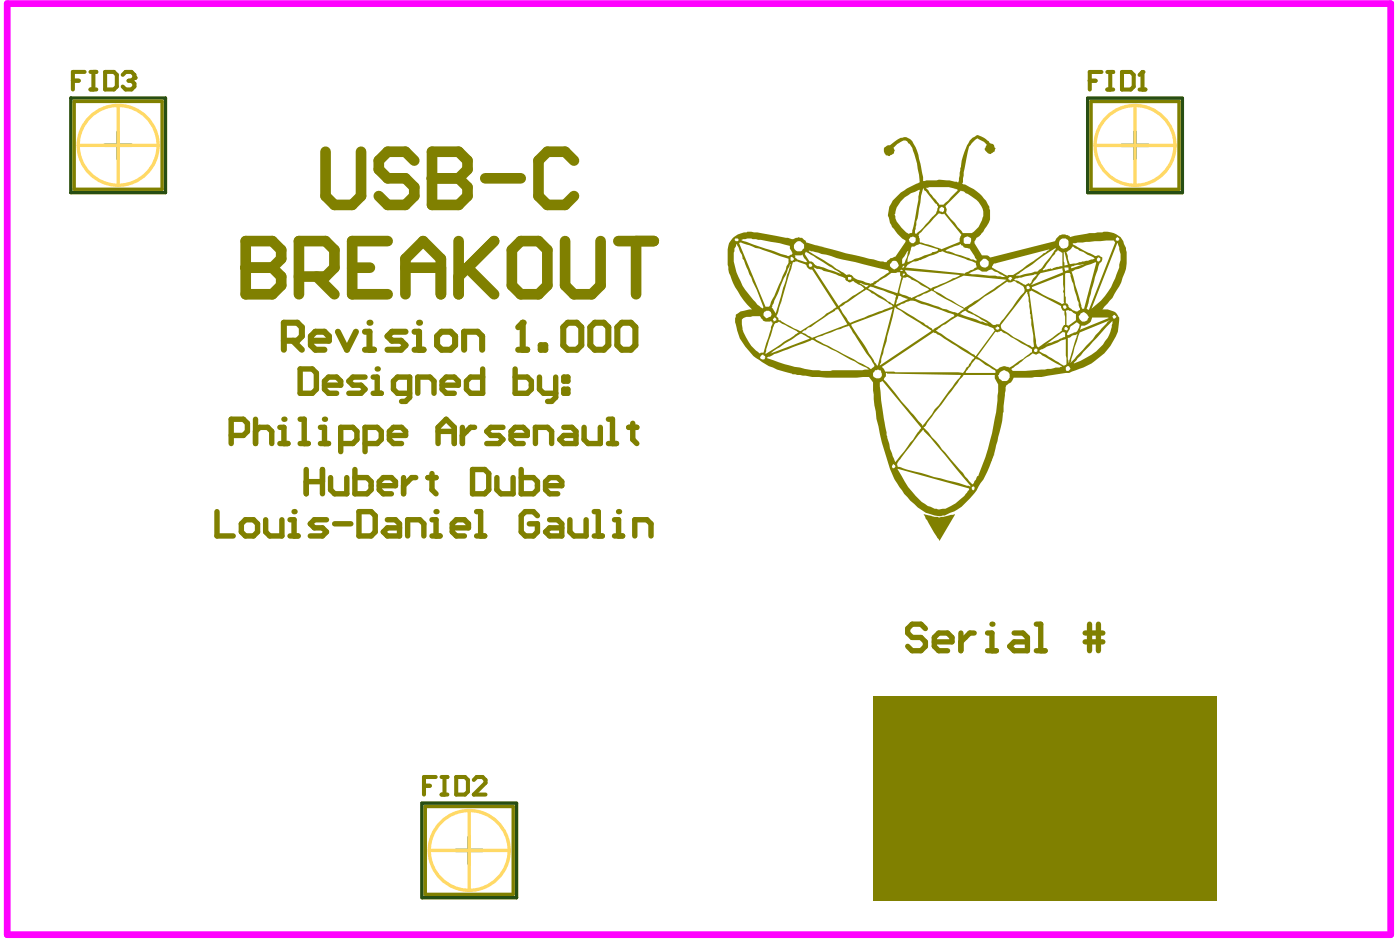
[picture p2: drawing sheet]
<svg xmlns="http://www.w3.org/2000/svg" width="175mm" height="117mm" viewBox="0 0 175 117" stroke-linecap="round" stroke-linejoin="round" font-family="sans-serif">
<path d="M.9 .5h172.9v116.3h-172.9z" fill="none" stroke="#f0f" stroke-width=".84"/>
<path d="M8.9 12.3h11.8v11.8h-11.8zM13.1 18.2h3.4M14.8 16.5v3.4M135.9 12.3h11.9v11.8h-11.9zM140.2 18.2h3.4M141.9 16.5v3.4M52.7 100.4h11.9v11.8h-11.9zM57 106.3h3.3M58.6 104.6v3.4" fill="none" stroke="#274e13" stroke-width=".42"/>
<path d="M9.3 12.7h11v11h-11zM136.4 12.7h11v11h-11zM53.2 100.8h10.9v11h-10.9z" fill="none" stroke="#808000" stroke-width=".42"/>
<path d="M109.1 87h43v25.6h-43z" fill-rule="evenodd" fill="#808000"/>
<path d="M9.1 10.1h.7M10.6 9h-1.5v2.2M11.3 9h.7M11.3 11.2h.7M11.7 9v2.2M13.1 9h1.1l.4 .4v1.4l-.4 .4h-1.1zM15.3 9.4l.4-.4h.7l.4 .4v.3" fill="none" stroke="#808000" stroke-width=".51"/>
<circle cx="16.8" cy="9.7" r=".25" fill="#808000"/>
<path d="M16.1 10.1h.3M16.4 10.1l.4 .4v.3l-.4 .4h-.7l-.4-.4M16.8 9.7l-.4 .4M136.2 10.1h.7M137.7 9h-1.5v2.2M138.4 11.2h.7M138.4 9h.7M138.8 9v2.2M140.2 9h1.1l.4 .4v1.4l-.4 .4h-1.1zM142.4 11.2h.8M142.8 9v2.2" fill="none" stroke="#808000" stroke-width=".51"/>
<circle cx="142.8" cy="9" r=".25" fill="#808000"/>
<path d="M142.8 9l-.4 .4M53 98.2h.7M54.5 97.1h-1.5v2.2M55.2 97.1h.7M55.2 99.3h.7M55.6 97.1v2.2M57 97.1h1.1l.4 .4v1.4l-.4 .4h-1.1zM59.2 97.5l.4-.4h.7l.4 .4v.3l-1.5 1.5h1.5" fill="none" stroke="#808000" stroke-width=".51"/>
<path d="M115.7 78.6l-.6-.6h-1.1l-.6 .6v.5l.6 .6h1.1l.6 .5v.6l-.6 .5h-1.1l-.6-.5M120.1 79.1v2.2M121.8 79.1h-.6l-1.1 1.1M123.4 79.1h.6v2.2M116.8 80.2h2.2v-.5l-.6-.6h-1.1l-.5 .6v1.1l.5 .5h1.1M123.4 81.3h1.1" fill="none" stroke="#808000" stroke-width=".66"/>
<circle cx="124" cy="78" r=".33" fill="#808000"/>
<path d="M126.7 79.1h1.2l.5 .6v1.6h-1.7l-.5-.5 .5-.6h1.7M129.5 78h.6v3.3M135.6 79.1h2.2M136.2 78v3.3M137.3 78v3.3M129.5 81.3h1.1M135.6 80.2h2.2" fill="none" stroke="#808000" stroke-width=".66"/>
<path d="M91.5 29.8a2.08 2.08 0 0 0-.6 1.9v1a5.5 5.5 0 0 0 .7 2.7l.6 1a8.3 8.3 0 0 0 1.8 2.3l-1.4 .2-.6 .4a3 3 0 0 0 .1 2 7.1 7.1 0 0 0 3.2 4l.8 .5 1 .4 2 .6 2.4 .3 1.8 .1 5.3-.1 .5 .8a13.9 13.9 0 0 0 .4 3.5 31.8 31.8 0 0 0 2.3 8.6l.4 .5a11.5 11.5 0 0 0 3.5 3.6l1.1 .3 .8 .1a2.14 2.14 0 0 0 1.2-.4 5.1 5.1 0 0 0 2.4-1.8 6.1 6.1 0 0 0 1.4-1.9 13.6 13.6 0 0 0 1.6-3.4l.1-.6a38.2 38.2 0 0 0 1.4-7.6l.1-.7 .6-.3 .3-.6 3.5-.1 3.4-.5 .4-.2a8.1 8.1 0 0 0 5.7-4.9l.2-1.5a1.34 1.34 0 0 0-1.2-1.2l-.9-.1 1.2-1.5 .3-.5a5.7 5.7 0 0 0 1-2 5.6 5.6 0 0 0 .5-3l-.1-.7-.2-.5a2.25 2.25 0 0 0-2.6-1.5h-.1l-1.6 .1-2.5 .5-.2-.2-.8-.1-.3 .1-.2 .2-.3 .5-8.1 2.1-.4-.3h-.7l-.9-1.5v-.3l.3-.4 .1-.1a5.8 5.8 0 0 0 1.5-2.2v-.4a2.55 2.55 0 0 0-.5-1.9 5.8 5.8 0 0 0-2.9-2.1l.1-.2a23.1 23.1 0 0 1 .7-4.5l1-1 .9 .4 .3 .4-.1 .1a.64 .64 0 0 0 0 .7 .64 .64 0 0 0 .6 .3l.5-.3 .1-.4h-.1l-.1-.3-.1-.2-.4-.1-.1-.3-.6-.4a1.06 1.06 0 0 0-1.6 .2 7.8 7.8 0 0 0-1.4 3.9l-.2 1.5-1.1-.3h-1.2l-2.1 .1v-.5l-.5-2.3a4.5 4.5 0 0 0-1.1-2.4 1.27 1.27 0 0 0-1.6 0l-1.1 .8a.63 .63 0 0 0-.6 .3 .63 .63 0 0 0 .1 .7l.1 .2 .5 .1v-.1l.5-.2 .1-.5-.1-.2a2.34 2.34 0 0 1 1.5-.9l.5 .4 .3 .5 .6 1.9 .4 2.4-.5 .2a7.5 7.5 0 0 0-2.9 2.1 2.84 2.84 0 0 0-.6 1.9 5.2 5.2 0 0 0 1.4 2.5l.8 .6v.1l-1.3 1.9-.2 .1a1 1 0 0 0-.9 .6l-.8-.1-4.3-1-4.9-1.4-.1-.2-.5-.4-.4-.1-.8 .3-1.2-.3a26 26 0 0 0-4.4-.6l-1.2 .3zM115.7 23.5l.4-.1h2.5l1 .2 .1 .2-1.8 1.8h-.5zM117.4 26.1a.36 .36 0 0 1 .6-.1v.3l-.2 .2-.3-.1zM116.7 27.3l.6-.6 .4 .1 .3-.1 2.2 2.7h-.1l-.2 .4v.4l-2.2 1-1.7-.6-1-.3-.2-.9zM118.2 25.8l1.9-2 .1 .1a5 5 0 0 1 2.4 1.9 2.02 2.02 0 0 1 0 2.1 3.2 3.2 0 0 1-1.1 1.2h-1.1l-.1-.1-2.1-2.4 .1-.4zM112.6 25.2l.5-.5 .8-.6 1.1-.4-1 5.3-.4 .2a3.8 3.8 0 0 1-1.8-2.4 3.3 3.3 0 0 1 .8-1.6zM115.4 23.6h.1v.2l.2 .1 1.2 1.5 .2 .1v.3h.1a1.7 1.7 0 0 1-.7 1.3l-1.5 1.7-.5 .4-.1-.1 .1-1.4 .2-.4 .4-2.8zM139.5 29.8l.2-.2 .2 .2v.2l-.2 .1h-.2zM91.9 29.8h.3l.1 .3h-.3l-.2-.1zM113.8 29.6h.1a.34 .34 0 0 1 .4 0 .34 .34 0 0 1 .1 .4 .4 .4 0 0 1-.5 .4 .4 .4 0 0 1-.1-.7zM120.4 30a.5 .5 0 0 1 1 0 .5 .5 0 0 1-1 0zM132.3 30.4a.65 .65 0 0 1 1.3 0 .65 .65 0 0 1-1.3 0zM99.3 30.5a.58 .58 0 0 1 1-.1l.2 .2v.5h-.1a.63 .63 0 0 1-.9 .3 .63 .63 0 0 1-.2-.9zM92.6 30l.5-.1a1.58 1.58 0 0 1 1.1 0l3.3 .5 1.2 .3a.78 .78 0 0 0 .3 .8l.1 .2a.81 .81 0 0 1-1.1 .1zM134.1 30.5l.5-.2 3.7-.2h.9l.2 .2-3.3 8.5-.3-.3 1-3.8 .6-1.9h.1a.62 .62 0 0 0 .3-.6 .77 .77 0 0 0-1-.2zM98.8 32.2a.3 .3 0 0 1 .4 .2l-.1 .2h-.2l-.1-.1zM118.2 31.3l.6-.3 1.3-.5v.1l.3 .1a.97 .97 0 0 0 .7 .4h.1l.6 .9 .3 .4v.2zM137.1 32.3a.22 .22 0 0 1 .3-.1 .22 .22 0 0 1 0 .4l-.2 .1zM113.9 30.8h.4l.7-.3 2.2 .7v.1l-.6 .2-.2 .2-2 .6-1 .5 .1-.7zM99.3 31.9h.9l.1-.1 .2 .5 .4 .5h-.2l-1-.4-.3-.1zM113.3 31.5l.2-.2-.2 .9-.3 .7-.2 .1v-.1a.73 .73 0 0 1 .2-.8zM133.3 31.5l.4-.3 .4-.4 .8 .5 .5 .2 1.4 .8-.2 .1-.6 .2-2.3 .4zM133 31.5l.5 1.6-.5 .1zM101.1 33l.2-.1 .2 .2v.2l-.3 .1zM112.8 33.4l.2-.2-.1 .2h-.1zM122.5 32.9a.57 .57 0 0 1 1.1 0 .57 .57 0 0 1-1.1 0zM133.8 33.4l.8-.3 .9-.1-1.5 .5zM111.3 33.1a.52 .52 0 0 1 1 0 .52 .52 0 0 1-1 0zM131.9 31.5l.4-.3v.1l.5 .3v1.7l-.7 .1-.6 .2h-.2v-.1l-1.1 .3h.1l1.2-1.7 .4-.4zM112.5 33.8l.2-.1 .1 .2zM133 33.4h.5v.4l-.4 .1zM121 34.2l1-.4a.55 .55 0 0 1 .7 .1 1.43 1.43 0 0 0 1.1-.2h.2l.3 .2 .4 .1 1 .6zM113.4 33.1l.8-.4a4.4 4.4 0 0 0 1.9-.7l1.5-.5a.42 .42 0 0 1 .6 .1l3.8 1.2 .1 .6-1.5 .7v.1l-7.4-.8zM100.8 31.4v.1l4.3 2.7-2.2-.8-.7-.1-.4-.2-.4-.4h-.2l-.6-1zM101.1 31.3l2.2 .5 1.9 .6 5.8 1.4 .1 .2-1.5 1-.4 .2-.1 .2-.2 .1-1-.4a2 2 0 0 1-1.5-.7l-.2-.1-.5 .1-.2-.3-4.4-2.7zM112.8 34.2h.3v.2h-.3zM124.2 33l7-1.8-4.6 3.2h-.6h-.1l-1.3-.6-.6-.4v-.1zM127 34.4l4.9-3.4v.2l-1.3 1.7a1.71 1.71 0 0 1-.8 .9 .38 .38 0 0 1-.5 .1l-2.3 .6zM106 34.6h.3l.1 .3-.1 .1h-.3zM126 34.8l.2-.2h.2l.1 .2-.1 .2h-.2zM101.7 33.4l2.8 .9 1.2 .5a.59 .59 0 0 0 .5 .5l.5-.2 1.1 .7 .2 .3-3.2 2.1zM126.8 34.9l2.8-.6v-.1v.2l-.4 .4-.3 .5-.2 .2-.1-.1-.5 .2-.8-.5-.4-.1zM129.8 34.4l.3-.3 2.7-.6 .1 .5-4 1.6zM107.4 35.4l1.1 .2v.1l-.3 .2zM113.1 33.9l.1-.1 6.7 .6-3.6 1.7-2.9-1.8zM128.3 35.8l.3-.1 .1 .4h-.3zM109.2 35.6l2.2-1.5 1.1-.1v.4l.2 .2-.5 2zM112.8 34.7h.4a.51 .51 0 0 1 .7 .3l.8 .3 1.4 .9-2.2 1-.6-.2a1.43 1.43 0 0 1-.9-.4zM129 35.9l3.9-1.5 .1 1.7-.1 .4 .1 .1v1.1v.2l-.3 .1-1.7-.8-2-1.1zM108.5 36.1a.44 .44 0 0 1 .6-.2l2.8 1 .1 .2-.3 1-2.6-1.7-.6-.3zM112.2 37.1l.3-.1 .9 .3v.1l-1.4 .7zM92.4 30.4l.2-.1 1.8 .7 .5 .1 3.7 1.2v.5l-.3 .5-.1 .4-2.1 4.6h-.4zM116.7 36.1l3.7-1.7 5.4 .6-3.5 2.4-1.8 1.1-3.8-2.2zM92 30.5l.7 1.3 .1 .5 .2 .2 .7 1.8 .9 1.9 .8 2.2-.1 .2-.2-.2a11 11 0 0 1-2.5-3.3 5.9 5.9 0 0 1-.8-4zM132.9 38.2h.1a.24 .24 0 0 1 .3 .1 .24 .24 0 0 1-.1 .3h-.2zM133.9 33.9l3-1.1h.1l-1.5 5.8h-.3l-1.1-4.1zM139.6 30.4h.1l.1 .3a3.4 3.4 0 0 1 .1 2.4v.3a11.9 11.9 0 0 1-2.3 4.2l-1.2 1zM133.1 34.2l.6-.1 .1 .2v.2l.3 1 .5 2 .2 .3 .2 1-.5 .1a1.22 1.22 0 0 1-1-.9l-.3-.1v-.7l-.1-.2zM114.4 37.3l.3-.2h.2l1.6-.8 1 .7 2.9 1.6v.1l-.7 .5zM98.7 33l.1 .1-1.9 6.1-.5-.8zM95.5 39a.5 .5 0 0 1 .7-.1 .5 .5 0 0 1 .2 .6l-.2 .1a.46 .46 0 0 1-.5 .1 .46 .46 0 0 1-.3-.5zM139 39.5l.1-.1a.32 .32 0 0 1 .4 .2l-.3 .3zM96.6 39.9l.3-.2 .1 .2v.1l-.3 .2zM92.7 39.9l.2-.1 .4-.2 .8-.1h.9l.1 .3 .2 .1a.79 .79 0 0 0 1.1 .2l.2 .3-.2 .5v.2l-1 3h-.3l-.1 .1a5.3 5.3 0 0 1-2.3-3.7zM135.1 39.2l.4-.2 .6 .6a.6 .6 0 0 1-.7 .6 .6 .6 0 0 1-.5-.8zM105 38.3l.5-.2 2.8-2v.1l2.2 1.3 1.1 .7-.2 .2-2.9 1-2.3 1-.9-1.3-.3-.6zM120 39.2l.7-.4 .3 .3 1.3 .6 1.1 .7-3-1-.4-.1zM121 38.7l2.1-1.6 1.2-.8 1.6-1.1a.93 .93 0 0 0 .9-.1l.6 .4a.82 .82 0 0 1 .6 1.1l-.5 .4-2.6 3.5h-.4l-.2 .2v-.1a1.04 1.04 0 0 1-.7-.4l-2.6-1.4zM133.2 38.8h.3h.3l.7 .5v.7l-1 .7-.2-.1v-1.4zM112.2 38.2l.8-.3a1.48 1.48 0 0 1 1.8-.1l3.7 1.3a.86 .86 0 0 1 .8 .3l-2.7 1.8-.1-.2-.8-.4-.2-.2-3.3-2zM124.4 41l.3-.2 .2 .2-.1 .2h-.2zM135.2 40.7a1.25 1.25 0 0 0 1.3-1h2v.1l-3.5 1.4zM133 41l.1-.1a.3 .3 0 0 1 .4 .3l-.1 .1-.4-.1zM99.1 32.8a.78 .78 0 0 1 1 0l.7 .3 .1 .3a.58 .58 0 0 0 .6 .3l3.1 4.7-1.3 .8-1.4 1-1.9 1.2-1.7-.9-.8-.5h-.1l-.1-.2-.3-.3 .3-.6zM133.8 40.8l.8-.5 .4 .3-.1 .1a.73 .73 0 0 1-.7 .8l-.7 .4h-.1v-.3l.3-.5zM100.2 41.5l.3-.2h.2l.3-.3 .3-.1 2.3-1.6 .8-.5 .1-.1 .2-.1 1.2 1.9-4.4 1.7-1.3-.7zM130.6 43.1l2.3-1.6h.2v.6h-.1l-1.6 .7-.4 .1zM128.3 36.5h.1l.2 .7 .1 2.1h.1l.1 1.3 .3 1.4v1.3l-.1 .1-2.4-1.3-1.5-1-.1-.2v-.3zM128.6 36.5l.3-.2 3.7 1.9v.2a.42 .42 0 0 0 .4 .4l.1 1.8h-.1l-.3 .5v.3l-3 2-.1-.2-.1-.3zM129.3 43.6l.4 .1-.1 .3-.4-.1zM96.3 44.2l2.6-1.7a2.31 2.31 0 0 1 1.3-.8l1.1 .6zM96.8 40.5l.1-.1h.2l.3-.2 2.4 1.3-4.1 2.7a6.9 6.9 0 0 1 .7-2.3zM117 41.3l2.7-1.8 4 1.4a.64 .64 0 0 1 .6 .4l-2.3 3.2zM95.1 44.5l.2-.2h.1l.3 .4h-.1l-.1 .2h-.2l-.3-.1zM133.5 42.2h.1a.97 .97 0 0 1 .8-.3l.2-.2-1.1 3.6v-.4zM134.9 41.6l3.8-1.6-.3 .2-1.5 1.7-.3 .5-2.8 2.9 .5-1.9zM138.3 40.9l.7-.8a5 5 0 0 1-1.6 3.4 8.2 8.2 0 0 1-3.2 1.9l.4-.6zM106.4 40.5l5.2-1.9-1.9 7.1-.4-.4-1.2-2.1-1.7-2.5zM111.8 38.4l4.6 2.9v.1l-6.4 4.3 .8-3.1zM129.9 43.8l.9-.5 2.4-.9 .1 3.1a.41 .41 0 0 1-.7 0l-1.8-1.2-.9-.4zM101.8 42.3l4.3-1.6 2.2 3.5 .6 .7 .4 .9-.4 .3h-.1l-.9-.6-5-2.5zM124.4 41.5h.4l.4-.1 3.8 2.3v.3l-.1 .1-2.7 1.8a1.3 1.3 0 0 0-1.6 .3l-2.5-1.6zM95.8 44.7l.4-.1 .6-.4 4.8-1.7 2.9 1.4 4.1 2.3-1.8 .1a13.6 13.6 0 0 0-3.4 .1h-.7a28.6 28.6 0 0 1-6.9-1.6zM126.4 46.1l2.7-1.9 .4 .1 .4-.1 2.8 1.6-.3 .1h-.5l-.6 .2-3.2 .3h-1.6zM133.2 45.9l.2-.1h.2a.35 .35 0 0 1 .1 .4 .35 .35 0 0 1-.4 .2zM110.2 45.8l6.4-4.3 .8 .4 4.4 2.8-1.4 1.9-.6-.1h-7.9l-.2-.1h-1.1zM122 44.8l.4 .2 .7 .6 1.2 .7 .1 .3h-3.7l.1-.2zM109.4 46.3l.3-.1a.59 .59 0 0 1 .4 .9 .59 .59 0 0 1-.7 .1 .59 .59 0 0 1-.3-.6zM124.9 46.6a.7 .7 0 0 1 1-.2 .7 .7 0 0 1 .3 .9 .7 .7 0 0 1-.9 .3l-.1-.1a.65 .65 0 0 1-.4-.6zM110.7 46.6l.2 .1 9.2 .2-.2 .3-.6 .7-2 2.8-.5 .5a7.7 7.7 0 0 1-1.5 2l-4.8-5.7 .2-.5zM110 47.8l.3-.2 4.8 5.8-1 1.6-2.2 2.8-.7-1.7-.4-1.7v-.4a40.9 40.9 0 0 1-.8-6.2zM111.6 58.1l.1-.1 .2 .3-.2 .2-.2-.1zM120.4 46.9h3.9v.4l.5 .7a29.2 29.2 0 0 1-2.5 11.4l-.8 1.1-3.8-4.3-1.7-2.2-.5-.6zM115.4 53.7l2.7 3.1 3.2 4-8-2.1-1.1-.4-.1-.3 .2-.4zM121.5 60.9l.1-.1 .2 .1a.32 .32 0 0 1-.2 .4l-.1-.2zM112.2 58.6l8.9 2.4v.2a6.1 6.1 0 0 1-2.9 2.4l-.8 .1a4.3 4.3 0 0 1-2.5-1.3l-.5-.4a9.1 9.1 0 0 1-1.7-2.6zM115.5 64.3l.2 .5 1.7 2.8 1.9-3.3-1.9 .4z" fill="#808000"/>
<path d="M35.5 42.6h1.7l.5-.6v-1.1l-.5-.6h-1.7v3.4M36.6 42.6l1.1 1.1M38.9 42.6h2.2v-.6l-.6-.5h-1.1l-.5 .5v1.1l.5 .6h1.1M42.2 41.5l1.2 2.2 1.1-2.2M45.6 43.7h1.1M45.6 41.5h.6v2.2" fill="none" stroke="#808000" stroke-width=".76"/>
<circle cx="46.2" cy="40.3" r=".38" fill="#808000"/>
<path d="M50.7 41.5h-1.7l-.6 .5 .6 .6h1.1l.6 .5-.6 .6h-1.7M51.8 43.7h1.1M51.8 41.5h.6v2.2" fill="none" stroke="#808000" stroke-width=".76"/>
<circle cx="52.4" cy="40.3" r=".38" fill="#808000"/>
<path d="M54.6 42l.6-.5h1.1l.6 .5v1.1l-.6 .6h-1.1l-.6-.6zM58 43.7v-2.2h1.7l.6 .5v1.7M64.8 43.7h1.1M65.3 40.3v3.4" fill="none" stroke="#808000" stroke-width=".76"/>
<circle cx="65.3" cy="40.3" r=".38" fill="#808000"/>
<path d="M65.3 40.3l-.5 .6M67.6 43.1h.5v.6h-.5zM70.4 40.9l.6-.6h1.1l.6 .6v2.2l-.6 .6h-1.1l-.6-.6zM74.3 40.3h1.2l.5 .6v2.2l-.5 .6h-1.2l-.5-.6v-2.2zM77.7 40.3h1.1l.6 .6v2.2l-.6 .6h-1.1l-.5-.6v-2.2z" fill="none" stroke="#808000" stroke-width=".76"/>
<path d="M40.7 19v5.5l1.1 1.1h2.2l1.1-1.1v-5.5M54 19v6.6h3.3l1.1-1.1v-1.1l-1.1-1.1h-3.3M51.8 20.1l-1.1-1.1h-2.2l-1.2 1.1v1.1l1.2 1.1h2.2l1.1 1.1v1.1l-1.1 1.1h-2.2l-1.2-1.1" fill="none" stroke="#808000" stroke-width="1.3"/>
<circle cx="54" cy="22.3" r=".67" fill="#808000"/>
<path d="M54 19h3.3l1.1 1.1v1.1l-1.1 1.1h-3.3M30.7 30.1v6.7h3.3l1.1-1.1v-1.1l-1.1-1.1h-3.3M60.6 22.3h4.5M71.7 20.1l-1.1-1.1h-2.2l-1.1 1.1v4.4l1.1 1.1h2.2l1.1-1.1" fill="none" stroke="#808000" stroke-width="1.3"/>
<circle cx="30.7" cy="33.5" r=".67" fill="#808000"/>
<g fill="none" stroke="#808000" stroke-width="1.3">
<path d="M30.7 30.1h3.3l1.1 1.1v1.1l-1.1 1.2h-3.3M37.4 34.6h3.3l1.1-1.1v-2.3l-1.1-1.1h-3.3v6.7M39.6 34.6l2.2 2.2M44 33.5h2.2M48.5 30.1h-4.5v6.7h4.5M50.7 33.5h4.4M50.7 36.8v-4.5l2.2-2.2 2.2 2.2v4.5M57.3 30.1v6.7M58.4 33.5l3.4 3.3M61.8 30.1l-4.5 4.5M64 31.2l1.1-1.1h2.2l1.1 1.1v4.5l-1.1 1.1h-2.2l-1.1-1.1zM70.6 30.1v5.6l1.1 1.1h2.3l1.1-1.1v-5.6"/>
<path d="M77.3 30.1h4.4M79.5 30.1v6.7"/>
</g>
<path d="M37.5 46.1h1.5l.5 .5v2l-.5 .6h-1.5zM40.6 48.1h2v-.5l-.5-.5h-1l-.5 .5v1l.5 .6h1M45.6 47.1h-1.5l-.5 .5 .5 .5h1l.5 .5-.5 .6h-1.5M46.6 49.2h1.1M46.6 47.1h.5v2.1" fill="none" stroke="#808000" stroke-width=".68"/>
<circle cx="47.1" cy="46.1" r=".34" fill="#808000"/>
<g fill="none" stroke="#808000" stroke-width=".68">
<path d="M28.9 54.4h1.5l.5-.5v-1l-.5-.5h-1.5v3M31.9 52.4v3M31.9 53.9l.5-.5h1.1l.5 .5v1.5M35 53.4h.5v2M35 55.4h1M51.2 49.2h-1.5l-.5-.6v-1l.5-.5h1.5v2.6l-.5 .5h-.5M52.2 49.2v-2.1h1.5l.5 .5v1.6M55.3 48.1h2v-.5l-.5-.5h-1l-.5 .5v1l.5 .6h1M60.3 46.1v3.1h-1.5l-.5-.6v-1l.5-.5h1.5M64.4 46.1v3.1h1.5l.5-.6v-1l-.5-.5h-1.5M67.4 47.1v1.5l.5 .6h1.6M69.5 47.1v2.6l-.6 .5h-.5"/>
<path d="M70.5 47.1h.5v.5h-.5zM70.5 48.6h.5v.6h-.5z"/>
</g>
<circle cx="35.5" cy="52.4" r=".34" fill="#808000"/>
<path d="M37.5 55.4h1M37.5 52.4h.5v3M40 55.4h1.1M40 53.4h.6v2" fill="none" stroke="#808000" stroke-width=".68"/>
<circle cx="40.6" cy="52.4" r=".34" fill="#808000"/>
<g fill="none" stroke="#808000" stroke-width=".68">
<path d="M38.3 58.7v3M40.3 58.7v3M41.3 59.7v1.5l.5 .5h1.5v-2M42.6 55.4h1.5l.5-.5v-1l-.5-.5h-1.5v3M44.4 58.7v3h1.5l.5-.5v-1l-.5-.5h-1.5M45.6 55.4h1.5l.6-.5v-1l-.6-.5h-1.5v3M48.7 54.4h2v-.5l-.5-.5h-1l-.5 .5v1l.5 .5h1M50.4 59.7v2M52 59.7h-.5l-1.1 1M53.5 59.7h1M54 59.2v2l.5 .5M54.8 55.4v-2l1-1 1 1v2"/>
<path d="M54.8 53.9h2M57.8 53.4v2M59.1 58.7h1.5l.5 .5v2l-.5 .5h-1.5zM59.3 53.4h-.5l-1 1M62.1 59.7v1.5l.5 .5h1.5v-2M62.9 53.4h-1.6l-.5 .5 .5 .5h1.1l.5 .5-.5 .5h-1.6M63.9 54.4h2v-.5l-.5-.5h-1l-.5 .5v1l.5 .5h1M65.1 58.7v3h1.6l.5-.5v-1l-.5-.5h-1.6M66.9 55.4v-2h1.5l.5 .5v1.5M70.5 53.4h1l.5 .5v1.5h-1.5l-.5-.5 .5-.5h1.5M73 53.4v1.5l.5 .5h1.5v-2M76 55.4h1.1"/>
<path d="M76 52.4h.6v3M78.6 53.4h1M79.1 52.9v2l.5 .5M27.1 63.9v3.1h2M30.2 65.5l.5-.5h1l.5 .5v1l-.5 .5h-1l-.5-.5zM33.2 65v1.5l.5 .5h1.5v-2M36.2 67h1.1M36.2 65h.6v2M38.3 60.2h2M47.4 60.7h2v-.5l-.5-.5h-1l-.5 .5v1l.5 .5h1M68.2 60.7h2v-.5l-.5-.5h-1l-.5 .5v1l.5 .5h1"/>
</g>
<circle cx="36.8" cy="63.9" r=".34" fill="#808000"/>
<path d="M40.8 65h-1.5l-.5 .5 .5 .5h1l.5 .5-.5 .5h-1.5M41.8 65.5h2.1M44.9 63.9h1.5l.5 .5v2.1l-.5 .5h-1.5zM48.4 65h1l.5 .5v1.5h-1.5l-.5-.5 .5-.5h1.5M50.9 67v-2h1.6l.5 .5v1.5M54 67h1M54 65h.5v2" fill="none" stroke="#808000" stroke-width=".68"/>
<circle cx="54.5" cy="63.9" r=".34" fill="#808000"/>
<path d="M56.5 66h2.1v-.5l-.6-.5h-1l-.5 .5v1l.5 .5h1M59.6 67h1M59.6 63.9h.5v3.1M67.2 64.4l-.5-.5h-1l-.6 .5v2.1l.6 .5h1l.5-.5v-1h-1M68.7 65h1l.5 .5v1.5h-1.5l-.5-.5 .5-.5h1.5M71.2 65v1.5l.5 .5h1.6v-2M74.3 67h1M74.3 63.9h.5v3.1M76.8 67h1M76.8 65h.5v2" fill="none" stroke="#808000" stroke-width=".68"/>
<circle cx="77.3" cy="63.9" r=".34" fill="#808000"/>
<path d="M79.3 67v-2h1.6l.5 .5v1.5" fill="none" stroke="#808000" stroke-width=".68"/>
<g fill="none" stroke="#ffd966" stroke-width=".42">
<path d="M9.8 18.2h10M14.8 13.2v10M136.9 18.2h10M141.9 13.2v10M53.7 106.3h9.9M58.6 101.3v10"/>
<circle cx="14.8" cy="18.2" r="5"/>
<circle cx="141.9" cy="18.2" r="5"/>
<circle cx="58.7" cy="106.3" r="5"/>
</g>
</svg>
